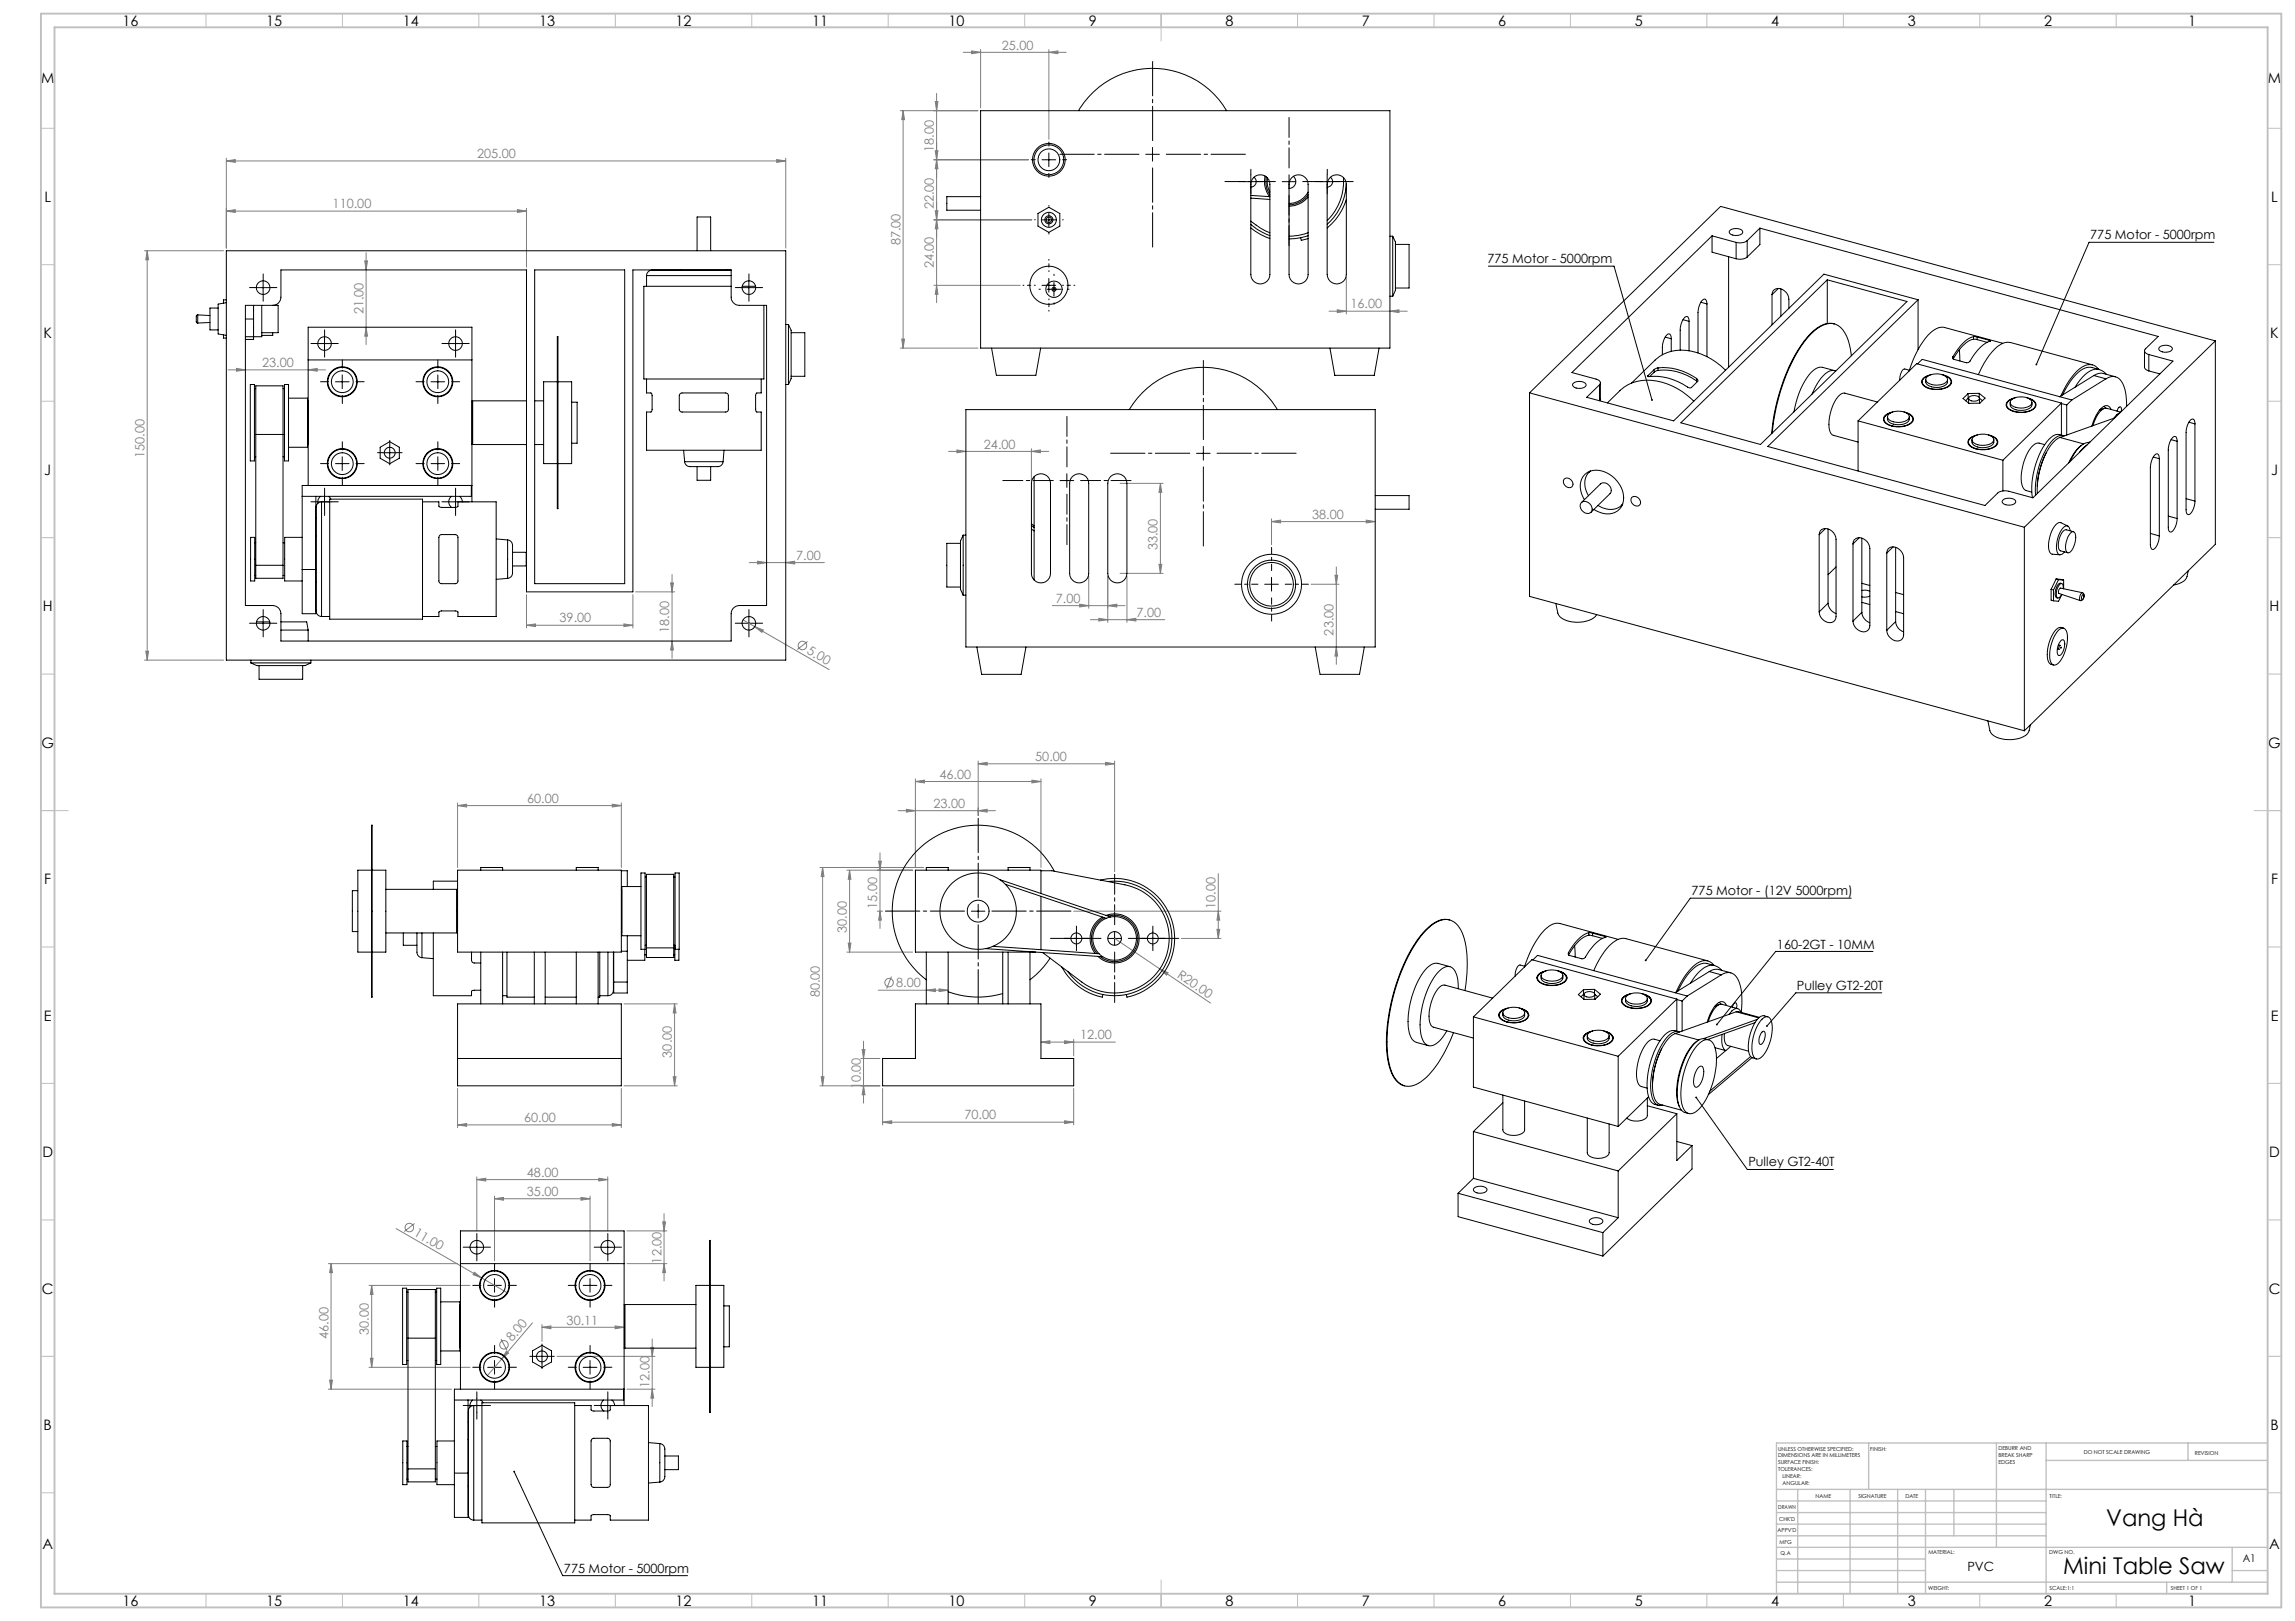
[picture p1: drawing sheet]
<svg xmlns="http://www.w3.org/2000/svg" width="841mm" height="594mm" viewBox="0 0 841 594" stroke-linecap="round" stroke-linejoin="round" font-family="sans-serif">
<defs><g id="words">
<g font-size="8.5">
<text x="771.8" y="559.3">Vang Hà</text>
<text x="756" y="576.7">Mini Table Saw</text>
</g>
<g font-size="5.3">
<text x="44.8" y="9.5">16</text>
<text x="97.6" y="9.5">15</text>
<text x="147.6" y="9.5">14</text>
<text x="197.6" y="9.5">13</text>
<text x="247.6" y="9.5">12</text>
<text x="297.6" y="9.5">11</text>
<text x="347.6" y="9.5">10</text>
<text x="399.1" y="9.5">9</text>
<text x="449.1" y="9.5">8</text>
<text x="499.1" y="9.5">7</text>
<text x="549.1" y="9.5">6</text>
<text x="599.1" y="9.5">5</text>
<text x="649.1" y="9.5">4</text>
<text x="699.1" y="9.5">3</text>
<text x="749.1" y="9.5">2</text>
<text x="801.8" y="9.5">1</text>
<text x="15.1" y="30.5">M</text>
<text x="831.1" y="30.5">M</text>
<text x="16.3" y="74">L</text>
<text x="832.3" y="74">L</text>
<text x="16" y="124">K</text>
<text x="832" y="124">K</text>
<text x="16.2" y="174">J</text>
<text x="832.2" y="174">J</text>
<text x="15.7" y="224">H</text>
<text x="831.7" y="224">H</text>
<text x="15.2" y="274">G</text>
<text x="831.2" y="274">G</text>
<text x="16.2" y="324">F</text>
<text x="832.2" y="324">F</text>
<text x="16.1" y="374">E</text>
<text x="832.1" y="374">E</text>
<text x="15.5" y="424">D</text>
<text x="831.5" y="424">D</text>
<text x="15.4" y="474">C</text>
<text x="831.4" y="474">C</text>
<text x="16" y="524">B</text>
<text x="832" y="524">B</text>
<text x="15.5" y="567.5">A</text>
<text x="831.5" y="567.5">A</text>
<text x="44.8" y="588.5">16</text>
<text x="97.6" y="588.5">15</text>
<text x="147.6" y="588.5">14</text>
<text x="197.6" y="588.5">13</text>
<text x="247.6" y="588.5">12</text>
<text x="297.6" y="588.5">11</text>
<text x="347.6" y="588.5">10</text>
<text x="399.1" y="588.5">9</text>
<text x="449.1" y="588.5">8</text>
<text x="499.1" y="588.5">7</text>
<text x="549.1" y="588.5">6</text>
<text x="599.1" y="588.5">5</text>
<text x="649.1" y="588.5">4</text>
<text x="699.1" y="588.5">3</text>
<text x="749.1" y="588.5">2</text>
<text x="801.8" y="588.5">1</text>
</g>
<g font-size="4.7" fill="#808080">
<text x="367.1" y="18.1">25.00</text>
<text x="174.8" y="58">205.00</text>
<text x="342.2" y="55.6" transform="rotate(-90 342.2 55.6)">18.00</text>
<text x="121.9" y="76.3">110.00</text>
<text x="342.2" y="76.7" transform="rotate(-90 342.2 76.7)">22.00</text>
<text x="330" y="89.9" transform="rotate(-90 330 89.9)">87.00</text>
<text x="342.2" y="98.3" transform="rotate(-90 342.2 98.3)">24.00</text>
<text x="494.8" y="113">16.00</text>
<text x="133.2" y="115.1" transform="rotate(-90 133.2 115.1)">21.00</text>
<text x="96.1" y="134.5">23.00</text>
<text x="52.9" y="167.7" transform="rotate(-90 52.9 167.7)">150.00</text>
<text x="360.6" y="164.4">24.00</text>
<text x="480.8" y="190.1">38.00</text>
<text x="424.2" y="201.6" transform="rotate(-90 424.2 201.6)">33.00</text>
<text x="291.7" y="205.1">7.00</text>
<text x="386.9" y="220.9">7.00</text>
<text x="416.5" y="226">7.00</text>
<text x="205.1" y="228.1">39.00</text>
<text x="245.3" y="232" transform="rotate(-90 245.3 232)">18.00</text>
<text x="488.7" y="232.9" transform="rotate(-90 488.7 232.9)">23.00</text>
<text x="295.4" y="239.3" transform="rotate(30 295.4 239.3)">5.00</text>
<text x="379.4" y="278.8">50.00</text>
<text x="344.3" y="285.4">46.00</text>
<text x="193.1" y="294.2">60.00</text>
<text x="342.1" y="296">23.00</text>
<text x="321.5" y="333" transform="rotate(-90 321.5 333)">15.00</text>
<text x="445.4" y="333" transform="rotate(-90 445.4 333)">10.00</text>
<text x="310.3" y="341.8" transform="rotate(-90 310.3 341.8)">30.00</text>
<text x="431.1" y="357.9" transform="rotate(34 431.1 357.9)">R20.00</text>
<text x="300.4" y="365.5" transform="rotate(-90 300.4 365.5)">80.00</text>
<text x="328.4" y="361.8">8.00</text>
<text x="395.8" y="380.9">12.00</text>
<text x="246.2" y="387.5" transform="rotate(-90 246.2 387.5)">30.00</text>
<text x="315.5" y="399.1" transform="rotate(-90 315.5 399.1)">10.00</text>
<text x="192" y="411.2">60.00</text>
<text x="353.4" y="410.2">70.00</text>
<text x="193.1" y="431.2">48.00</text>
<text x="193.1" y="438.3">35.00</text>
<text x="151.4" y="452.6" transform="rotate(30 151.4 452.6)">11.00</text>
<text x="242.4" y="463" transform="rotate(-90 242.4 463)">12.00</text>
<text x="207.6" y="485.4">30.11</text>
<text x="120.3" y="490.6" transform="rotate(-90 120.3 490.6)">46.00</text>
<text x="135.2" y="489.1" transform="rotate(-90 135.2 489.1)">30.00</text>
<text x="187.7" y="491.9" transform="rotate(-50 187.7 491.9)">8.00</text>
<text x="238" y="508.7" transform="rotate(-90 238 508.7)">12.00</text>
</g>
<g font-size="4.7">
<text x="766" y="87.7">775 Motor - 5000rpm</text>
<text x="545.1" y="96.4">775 Motor - 5000rpm</text>
<text x="619.9" y="328">775 Motor - (12V 5000rpm)</text>
<text x="651.2" y="347.6">160-2GT - 10MM</text>
<text x="658.5" y="362.7">Pulley GT2-20T</text>
<text x="640.7" y="427.4">Pulley GT2-40T</text>
<text x="721" y="575.6">PVC</text>
<text x="206.7" y="576.4">775 Motor - 5000rpm</text>
</g>
<text font-size="3.9" x="821.9" y="572.5">A1</text>
<g font-size="2">
<text x="651.6" y="531.6">UNLESS OTHERWISE SPECIFIED:</text>
<text x="685.4" y="531.6">FINISH:</text>
<text x="732.3" y="531.5">DEBURR AND</text>
<text x="732.3" y="534">BREAK SHARP</text>
<text x="763.6" y="533">DO NOT SCALE DRAWING</text>
<text x="804.3" y="533.2">REVISION</text>
<text x="651.6" y="534.1">DIMENSIONS ARE IN MILLIMETERS</text>
<text x="651.6" y="536.6">SURFACE FINISH:</text>
<text x="651.6" y="539.1">TOLERANCES:</text>
<text x="732.3" y="536.5">EDGES</text>
<text x="653.2" y="541.6">LINEAR:</text>
<text x="653.2" y="544.1">ANGULAR:</text>
<text x="665.3" y="549">NAME</text>
<text x="681" y="548.9">SIGNATURE</text>
<text x="698.2" y="548.9">DATE</text>
<text x="751.1" y="548.9">TITLE:</text>
<text x="651.6" y="553.1">DRAWN</text>
<text x="651.9" y="557.3">CHK'D</text>
<text x="651.4" y="561.4">APPV'D</text>
<text x="652.1" y="565.8">MFG</text>
<text x="652.5" y="570">Q.A</text>
<text x="706.6" y="569.5">MATERIAL:</text>
<text x="751" y="569.5">DWG NO.</text>
<text x="706.6" y="582.5">WEIGHT:</text>
<text x="751.1" y="582.6">SCALE:1:1</text>
<text x="795.5" y="582.6">SHEET 1 OF 1</text>
</g>
</g></defs>
<g fill="none" stroke="#808080" stroke-width=".37">
<path d="M353 19.2h37.7M356.1 18.7l3.2 .5-3.2 .5zM359.3 18.2v21.3M384.4 19.2l3.3-.5v1zM384.4 18.2v32.8M342.7 37.2h1l-.5 3.4zM343.2 34.2v76.7M82.9 59l3.3-.5v1zM82.9 58v32.9M82.9 59h205M284.6 58.5l3.3 .5-3.3 .5zM287.9 58v32.9"/>
<path d="M330 40.6h28.4M330.9 40.6l.6 3.2h-1.1zM330.9 40.6v87M342.2 58.6h34.7M342.7 55.2h1l-.5 3.4zM343.2 58.6l.5 3.2h-1zM82.9 77.4l3.3-.6v1.1zM82.9 77.4h110M189.6 76.8l3.3 .6-3.3 .5zM192.9 76.3v21.6M342.7 77.3h1l-.5 3.3zM53 91.9h28.9"/>
<path d="M53.9 91.9v150M53.9 91.9l.5 3.3h-1zM133.7 95.6h1l-.5 3.3zM134.2 92.6v33.7M342.2 80.6h35.9M343.2 80.6l.5 3.2h-1zM134.2 119.9l.5 3.3h-1zM342.2 104.6h31.7M343.2 104.6l.5 3.2h-1zM487 114h28.7M490 113.5l3.4 .5-3.4 .5zM493.4 101.6v13.4"/>
<path d="M509.3 114l3.4-.5v1zM83.6 135.5h35.7M86.6 135l3.3 .5-3.3 .5zM112.9 135.5l3.3-.5v1zM330 127.6h28.4M330.4 124.2h1.1l-.6 3.4zM347.6 165.4h36.7M350.7 164.9l3.2 .5-3.2 .5zM378 165.4l3.2-.5v1zM378 164.4v11.7M410.5 177.1h15.7M425.2 177.1l.5 3.3h-1z"/>
<path d="M425.2 177.1v33M465.9 191.1l3.4-.5v1zM465.9 190.1v9.5M465.9 191.1h38M500.7 190.6l3.2 .5-3.2 .5zM192.9 217.9v12.2M231.9 217.9v12.2M232.9 216.9h14.4M245.7 213.6h1.1l-.5 3.3zM246.3 210.5v30.8M274.6 206.2h27.5M277.6 205.7l3.3 .5-3.3 .5z"/>
<path d="M287.9 206.2l3.3-.5v1zM399 211.1v11.8M405.9 211.1v17M410.5 210.1h15.7M413 211.1v17M424.7 206.8h1l-.5 3.3zM480.4 214.1h10.3M489.2 210.8h1l-.5 3.3zM489.7 207.7v35.7M53.4 238.6h1l-.5 3.3zM192.9 229.1l3.3-.5v1zM192.9 229.1h39"/>
<path d="M228.6 228.6l3.3 .5-3.3 .5zM246.3 234.9l.5 3.3h-1.1zM272.3 227.1l4.3 2.6M276.6 229.7l3.1 1.2-.5 .8zM276.6 229.7l27.2 15.7M295.9 235l-3.7 3M385.6 221.9h26.7M395.6 221.4l3.4 .5-3.4 .5zM399.6 227.1h27.2M402.7 226.6l3.2 .5-3.2 .5zM405.9 221.9l3.4-.5v1zM413 227.1l3.2-.5v1z"/>
<path d="M489.7 237.1l.5 3.3h-1zM53 241.9h28.9M358.5 279.9l3.2-.5v1zM358.5 278.9v20M358.5 279.9h49.9M405.1 279.4l3.3 .5-3.3 .5zM408.4 278.9v40.5M167.7 295.2l3.3-.5v1zM167.7 294.2v23.7M167.7 295.2h60M224.4 294.7l3.3 .5-3.3 .5zM227.7 294.2v23.7"/>
<path d="M329.1 297.1h35.7M332.1 296.6l3.4 .5-3.4 .5zM335.5 286.4l3.2-.5v1zM335.5 285.4v32.5M335.5 286.4h46M358.5 297.1l3.2-.5v1zM378.1 285.9l3.4 .5-3.4 .5zM381.5 285.4v32.5M300.5 317.9h38M301.4 317.9l.5 3.3h-1zM301.4 317.9v80M310.3 318.9h24.1"/>
<path d="M311.3 318.9l.5 3.3h-1zM311.3 318.9v30M322 315.6h1l-.5 3.3zM322.5 312.5v27.7M321.5 333.9h1.9M322.5 333.9l.5 3.3h-1zM393.5 333.9h53.9M446.4 333.9l.6 3.3h-1.1zM446.4 320.1v23.8M310.3 348.9h24.1M310.8 345.6h1l-.5 3.3zM326.7 357.9l-1.8 4.4"/>
<path d="M408.4 343.9l35.2 23.7M425 355.1l3.1 1.4-.6 .8zM432.9 343.9h14.5M445.9 340.6h1.1l-.6 3.3zM228.7 367.9h19.5M247.2 367.9v30M247.2 367.9l.5 3.3h-1zM321.8 362.9h25.7M339.4 362.9l3.4-.5v1zM344.1 362.4l3.4 .5-3.4 .5zM167.7 398.9v14.3M227.7 398.9v14.3"/>
<path d="M228.7 397.9h19.5M246.7 394.6h1l-.5 3.3zM300.5 397.9h21.9M300.9 394.6h1l-.5 3.3zM315.5 387.9h6.9M315.9 384.6h1.1l-.6 3.3zM316.4 397.9l.6 3.3h-1.1zM316.4 381.5v22.7M323.4 398.9v13.3M381.5 381.9l3.2-.5v1zM381.5 381.9h27.2M390.1 381.4l3.4 .5-3.4 .5z"/>
<path d="M393.5 398.9v13.3M393.5 380.9v6M167.7 412.2l3.3-.5v1zM167.7 412.2h60M224.4 411.7l3.3 .5-3.3 .5zM323.4 411.2l3.3-.5v1zM323.4 411.2h70.1M390.1 410.7l3.4 .5-3.4 .5zM174.7 432.3l3.3-.5v1zM174.7 431.3v19.8M174.7 432.3h48M181.2 439.3l3.3-.5v1z"/>
<path d="M181.2 438.3v23.7M181.2 439.3h35M212.9 438.8l3.3 .5-3.3 .5zM216.2 438.3v23.7M219.4 431.8l3.3 .5-3.3 .5zM222.7 431.3v19.8M145.2 450.2l40.8 23.6M151.9 448.3l-3.8 3M229.7 451.1h14.7M242.9 447.7h1l-.6 3.4zM243.3 444.7v24.7M120.3 463h47.4"/>
<path d="M121.3 463v46.1M121.3 463l.5 3.3h-1zM135.2 471h37M136.2 471v30M136.2 471l.5 3.3h-1zM173.8 466.2l2.7 2.1-3.1-1.2zM229.7 463h14.7M243.3 463l.6 3.3h-1zM135.7 497.7h1l-.5 3.3zM183.6 490.7l2.2 4.2M183.8 498l-5.2 6.1M185.6 495.2l.7 .6-2.5 2.2z"/>
<path d="M195.1 484.7l-11.3 13.3M198.6 486.4l3.3-.5v1zM198.6 485.4v6.2M198.6 486.4h30.1M204.1 497h35.9M225.4 485.9l3.3 .5-3.3 .5zM238.5 493.7h1l-.5 3.3zM239 490.7v24.7M120.3 509.1h45.2M120.8 505.7h1l-.5 3.4zM135.2 501h37M229.7 509.1h10.3"/>
<path d="M239 509.1l.5 3.2h-1z"/>
<circle cx="294.1" cy="236.5" r="1.55"/>
<circle cx="325.8" cy="360.1" r="1.56"/>
<circle cx="150" cy="449.8" r="1.56"/>
<circle cx="184.7" cy="492.8" r="1.56"/>
</g>
<path d="M417.4 56.5h-29M422.4 51.5v-29M427.4 56.5h29M422.4 61.5v29M436 166.1h-29M441 161.1v-29M441 171.1v29M446 166.1h29M353.5 333.9h-29M358.5 328.9v-29M358.5 338.9v29M363.5 333.9h29" fill="none" stroke="#000" stroke-width=".37" stroke-dasharray="15.2 1.3 1.3 1.3" stroke-dashoffset="2.6"/>
<path d="M467.4 66.5h-18.5M472.4 61.5v-18.5M472.4 71.5v18.5M477.4 66.5h18.5M386 176.1h-18.5M391 171.1v-18.5M396 176.1h18.5M391 181.1v18.5M408.5 338.9v-18.5M403.5 343.9h-18.5M408.5 348.9v18.5M413.5 343.9h18.5" fill="none" stroke="#000" stroke-width=".37" stroke-dasharray="15.2 1.3 1.3 1.3" stroke-dashoffset="7.9"/>
<g fill="none" stroke="#000" stroke-width=".37" stroke-dasharray="15.2 1.3 1.3 1.3">
<path d="M379.4 58.5h-1.5M384.4 53.5v-1.5M389.4 58.5h1.5M384.4 63.5v1.5M384.4 75.5v-.2M455.9 66.5h-2M458.4 64v-2M458.4 69v2M460.9 66.5h2M483.9 66.5h-2M486.4 64v-2M486.4 69v2"/>
<path d="M488.9 66.5h2M379.4 80.5h-.3M384.4 85.5v.3M389.4 80.5h.2M93.9 105.4h-2.5M96.4 107.9v2.5M96.4 102.9v-2.5M98.9 105.4h2.5M271.9 105.4h-2.5M274.4 107.9v2.5M274.4 102.9v-2.5M276.9 105.4h2.5"/>
<path d="M381.2 106h-.5M386.2 101v-.5M386.2 111v.5M391.2 106h.5M116.4 125.9h-2.5M118.9 128.4v2.5M118.9 123.4v-2.5M120.4 139.9h-3M121.4 125.9h2.5M125.4 134.9v-3M130.4 139.9h3M155.4 139.9h-3"/>
<path d="M160.4 134.9v-3M164.4 125.9h-2.5M165.4 139.9h3M166.9 128.4v2.5M166.9 123.4v-2.5M169.4 125.9h2.5M125.4 144.9v3M160.4 144.9v3M120.4 169.9h-3M125.4 174.9v3M125.4 164.9v-3M130.4 169.9h3"/>
<path d="M140.3 165.9h-2M142.8 168.4v2M142.8 163.4v-2M145.3 165.9h2M155.4 169.9h-3M160.4 174.9v3M160.4 164.9v-3M165.4 169.9h3M116.4 183.9h-2.5M118.9 186.4v2.5M118.9 181.4v-2.5M121.4 183.9h2.5"/>
<path d="M164.4 183.9h-2.5M166.9 186.4v2.5M166.9 181.4v-2.5M169.4 183.9h2.5M93.9 228.4h-2.5M96.4 230.9v2.5M96.4 225.9v-2.5M98.9 228.4h2.5M271.9 228.4h-2.5M274.4 230.9v2.5M274.4 225.9v-2.5M276.9 228.4h2.5"/>
<path d="M392 343.9h-2M394.5 341.4v-2M394.5 346.4v2M397 343.9h2M420 343.9h-2M422.5 341.4v-2M422.5 346.4v2M425 343.9h2M172.2 457h-2.5M174.7 459.5v2.5M174.7 454.5v-2.5M177.2 457h2.5"/>
<path d="M220.2 457h-2.5M222.7 459.5v2.5M222.7 454.5v-2.5M225.2 457h2.5M176.2 471h-3M181.2 476v3M181.2 466v-3M186.2 471h3M211.2 471h-3M216.2 476v3M216.2 466v-3M221.2 471h3"/>
<path d="M181.2 496v-3M196.1 497h-2M198.6 499.5v2M198.6 494.5v-2M201.1 497h2M216.2 496v-3M172.2 515h-2.5M174.7 517.5v2.5M174.7 512.5v-2.5M176.2 501h-3M177.2 515h2.5M181.2 506v3"/>
<path d="M186.2 501h3M211.2 501h-3M216.2 506v3M220.2 515h-2.5M221.2 501h3M222.7 517.5v2.5M222.7 512.5v-2.5M225.2 515h2.5"/>
</g>
<path d="M461 214.1h-8.5M466 209.1v-8.5M466 219.1v8.5M471 214.1h8.5" fill="none" stroke="#000" stroke-width=".37" stroke-dasharray="15.2 1.3 1.3 1.3" stroke-dashoffset="12.9"/>
<path d="M384.4 99.5v-4.5M379.4 104.5h-4.5M384.4 109.5v4.5M389.4 104.5h4.5" fill="none" stroke="#000" stroke-width=".37" stroke-dasharray="15.2 1.3 1.3 1.3" stroke-dashoffset="14.9"/>
<g fill="none" stroke="#000" stroke-width=".37">
<path d="M381.8 58.6h5.1M384.4 56v5.1M419.8 56.5h5.1M422.3 54v5M384.4 78.1v4.9M455.9 66.6h5M458.4 64.1v5M469.9 66.6h4.9M472.4 64.1v5M483.9 66.6h4.9M486.3 64.1v5M381.8 80.6h5.1"/>
<path d="M545.4 97.5h46.1l13.9 49.1M811.3 88.8h-45.8l-19.3 44.8M93.9 105.4h5M96.4 102.9v5M271.9 105.4h5M274.4 102.9v5M381.8 104.6h5.1M383.7 106h5M384.4 102.1v5M386.2 103.5v5M116.4 125.9h5M118.9 123.4v5"/>
<path d="M122.9 139.9h5M125.4 137.4v5M157.9 139.9h5M160.4 137.4v5M164.4 125.9h5M166.9 123.4v5M122.9 169.9h5M125.4 167.4v5M140.3 165.9h5M142.8 163.4v5M157.9 169.9h5M160.4 167.4v5"/>
<path d="M388.4 176.1h5.1M390.9 173.6v5M438.5 166.1h4.9M441 163.6v5M116.4 183.9h5M118.9 181.4v5M164.4 183.9h5M166.9 181.4v5M463.4 214.1h5.1M465.9 211.6v5M93.9 228.4h5M96.4 225.9v5"/>
<path d="M271.9 228.4h5M274.4 225.9v5M356 333.9h4.9M358.5 331.4v5M678.4 329.1h-59l-16.3 22.8M391.9 343.9h5M394.4 341.4v5M405.9 343.9h5.1M408.4 341.4v5M419.9 343.9h5.1M422.5 341.4v5M686.4 348.6h-35.7l-21.6 26.8"/>
<path d="M689.6 363.8h-31.5l-10.6 12.2M621.6 402.2l18.7 26.3h31.5M172.2 457.1h5M174.7 454.5v5M220.2 457.1h5M222.7 454.5v5M178.7 471h5M181.2 468.6v4.9M213.7 471h5M216.2 468.6v4.9M181.2 498.5v5M196.1 497h5"/>
<path d="M198.6 494.6v4.9M216.2 498.5v5M172.2 515h5M174.7 512.5v5.1M178.7 501h5M213.7 501h5M220.2 515h5M222.7 512.5v5.1M188.4 539.3l17.8 38.1h45.8"/>
</g>
<g fill="none" stroke="#c0c0c0" stroke-width=".37">
<path d="M75.5 5v5M125.5 5v5M175.5 5v5M225.5 5v5M275.5 5v5M325.5 5v5M375.5 5v5M425.5 5v10M475.5 5v5M525.5 5v5M575.5 5v5M625.5 5v5"/>
<path d="M675.5 5v5M725.5 5v5M775.5 5v5M15 47h5M831 47h5M15 97h5M831 97h5M15 147h5M831 147h5M15 197h5M831 197h5M15 247h5"/>
<path d="M831 247h5M15 297h10M826 297h10M15 347h5M831 347h5M15 397h5M831 397h5M15 447h5M831 447h5M15 497h5M831 497h5M15 547h5"/>
<path d="M831 547h5M425.5 579v10M75.5 584v5M125.5 584v5M175.5 584v5M225.5 584v5M275.5 584v5M325.5 584v5M375.5 584v5M475.5 584v5M525.5 584v5M575.5 584v5"/>
<path d="M625.5 584v5M675.5 584v5M725.5 584v5M775.5 584v5"/>
</g>
<g fill="none" stroke="#c0c0c0" stroke-width=".5">
<path d="M684.8 528.8v17M731.6 528.8v38.2M749.8 528.8v55.2M749.8 535.2h81.2M801.8 528.8v6.4M831 528.8h-180v55.2M651 545.8h180M651 558.5h98.8M651 554.3h98.8M651 550h98.8M658.8 545.8v38.2M678 545.8v38.2"/>
<path d="M695.4 545.8v38.2M705.6 545.8v38.2M716 545.8v17M651 579.8h180M651 562.8h98.8M651 575.5h54.6M651 571.3h54.6M651 567h180M794 579.8v4.2M818 575.5h13M818 567v12.8"/>
</g>
<path d="M15 5h821v584h-821zM20 10h811v574h-811z" fill="none" stroke="#c0c0c0" stroke-width=".7"/>
<path d="M188.2 539a.34 .34 0 0 0 0 .6 .34 .34 0 0 0 .5-.3 .34 .34 0 0 0-.4-.3l.1 .3zM621.3 401.9a.34 .34 0 0 0 0 .6 .34 .34 0 0 0 .5-.2 .34 .34 0 0 0-.3-.5l.1 .4zM647.3 375.7l-.1 .5 .3-.2-.3 .2a.34 .34 0 0 0 .5 0 .34 .34 0 0 0 0-.4 .34 .34 0 0 0-.4-.1zM602.8 351.7v.4l.3-.2-.2 .3a.34 .34 0 0 0 .4-.1 .34 .34 0 0 0-.1-.5 .34 .34 0 0 0-.4 .1zM628.9 375.2v.5l.2-.3-.2 .3a.33 .33 0 0 0 .5 0 .33 .33 0 0 0 0-.5 .33 .33 0 0 0-.5 0zM605.2 146.3l-.1 .4 .4 .2-.1-.3 .2 .2v-.5zM746 133.3v.5l.2-.2-.1 .3a.34 .34 0 0 0 .4-.4 .34 .34 0 0 0-.5-.2z" fill="#000"/>
<g fill="#808080">
<path d="M173.8 466.2l2.7 2.1-3.1-1.2z"/>
<path d="M185.6 495.2l.7 .6-2.5 2.2z"/>
<path d="M425 355.1l3.1 1.4-.6 .8z"/>
<path d="M276.6 229.7l3.1 1.2-.5 .8z"/>
<path d="M224.4 411.7l3.3 .5-3.3 .5zM167.7 412.2l3.3-.5v1zM390.1 381.4l3.4 .5-3.4 .5zM381.5 381.9l3.2-.5v1zM500.7 190.6l3.2 .5-3.2 .5zM465.9 191.1l3.4-.5v1zM378 165.4l3.2-.5v1zM350.7 164.9l3.2 .5-3.2 .5z"/>
<path d="M356.1 18.7l3.2 .5-3.2 .5zM384.4 19.2l3.3-.5v1zM167.7 295.2l3.3-.5v1zM224.4 294.7l3.3 .5-3.3 .5zM323.4 411.2l3.3-.5v1zM390.1 410.7l3.4 .5-3.4 .5zM358.5 279.9l3.2-.5v1zM405.1 279.4l3.3 .5-3.3 .5zM332.1 296.6l3.4 .5-3.4 .5zM358.5 297.1l3.2-.5v1z"/>
<path d="M339.4 362.9l3.4-.5v1zM344.1 362.4l3.4 .5-3.4 .5z"/>
<path d="M335.5 286.4l3.2-.5v1zM378.1 285.9l3.4 .5-3.4 .5z"/>
<path d="M402.7 226.6l3.2 .5-3.2 .5zM413 227.1l3.2-.5v1z"/>
<path d="M192.9 229.1l3.3-.5v1zM228.6 228.6l3.3 .5-3.3 .5zM277.6 205.7l3.3 .5-3.3 .5zM287.9 206.2l3.3-.5v1zM181.2 439.3l3.3-.5v1zM212.9 438.8l3.3 .5-3.3 .5zM174.7 432.3l3.3-.5v1zM219.4 431.8l3.3 .5-3.3 .5zM198.6 486.4l3.3-.5v1zM225.4 485.9l3.3 .5-3.3 .5z"/>
<path d="M284.6 58.5l3.3 .5-3.3 .5zM82.9 59l3.3-.5v1zM189.6 76.8l3.3 .6-3.3 .5zM82.9 77.4l3.3-.6v1.1z"/>
<path d="M112.9 135.5l3.3-.5v1zM86.6 135l3.3 .5-3.3 .5z"/>
<path d="M330.9 40.6l.6 3.2h-1.1zM330.4 124.2h1.1l-.6 3.4zM342.7 37.2h1l-.5 3.4zM343.2 58.6l.5 3.2h-1zM342.7 55.2h1l-.5 3.4zM343.2 80.6l.5 3.2h-1zM342.7 77.3h1l-.5 3.3zM343.2 104.6l.5 3.2h-1zM247.2 367.9l.5 3.3h-1zM246.7 394.6h1l-.5 3.3zM135.7 497.7h1l-.5 3.3zM136.2 471l.5 3.3h-1zM243.3 463l.6 3.3h-1zM242.9 447.7h1l-.6 3.4zM120.8 505.7h1l-.5 3.4zM121.3 463l.5 3.3h-1zM315.9 384.6h1.1l-.6 3.3zM316.4 397.9l.6 3.3h-1.1zM301.4 317.9l.5 3.3h-1zM300.9 394.6h1l-.5 3.3zM311.3 318.9l.5 3.3h-1zM310.8 345.6h1l-.5 3.3zM446.4 333.9l.6 3.3h-1.1zM445.9 340.6h1.1l-.6 3.3zM322 315.6h1l-.5 3.3zM322.5 333.9l.5 3.3h-1zM425.2 177.1l.5 3.3h-1zM424.7 206.8h1l-.5 3.3zM489.2 210.8h1l-.5 3.3zM489.7 237.1l.5 3.3h-1z"/>
<path d="M53.9 91.9l.5 3.3h-1zM53.4 238.6h1l-.5 3.3zM245.7 213.6h1.1l-.5 3.3zM246.3 234.9l.5 3.3h-1.1zM133.7 95.6h1l-.5 3.3zM134.2 119.9l.5 3.3h-1zM238.5 493.7h1l-.5 3.3zM239 509.1l.5 3.2h-1z"/>
<path d="M395.6 221.4l3.4 .5-3.4 .5zM405.9 221.9l3.4-.5v1z"/>
<path d="M490 113.5l3.4 .5-3.4 .5zM509.3 114l3.4-.5v1z"/>
</g>
<g fill="none" stroke="#000" stroke-width=".37">
<path d="M359.3 40.6h150v87h-150zM395.2 40.6a31.5 31.5 0 0 1 54.3 0M359.3 72.1h-12.3v4.9h12.3M380.4 78.2l4-2.3 4 2.3v4.7l-4 2.3-4-2.3zM458.4 72.6l6.9 .5M458.4 71.6l6.9 .5M459.4 65.1a3.5 3.5 0 0 1 3.8-.8 3.5 3.5 0 0 1 2.1 3.2v33a3.5 3.5 0 0 1-3.4 3.6 3.5 3.5 0 0 1-3.5-3.6v-33l.1-.9zM459.5 64.9a1.99 1.99 0 0 1 .7 2.3 1.99 1.99 0 0 1-1.8 1.3M463.6 64.5l-.1 .3a9.2 9.2 0 0 0 1.7 7.3M464 64.8v.4a8.6 8.6 0 0 0 1.3 6.2M464.5 65.2a8 8 0 0 0 .8 5.2M473.4 65.1a3.5 3.5 0 0 1 3.8-.8 3.5 3.5 0 0 1 2.2 3.2v33a3.5 3.5 0 0 1-3.5 3.6 3.5 3.5 0 0 1-3.5-3.6v-33l.1-.9z"/>
<path d="M474 64.6a2.51 2.51 0 0 1 .7 2.8 2.51 2.51 0 0 1-2.3 1.7M479.4 70.4a8 8 0 0 1-7 4.1M479.4 71.4l-.2 .1a8.7 8.7 0 0 1-6.8 3.6M479.4 72.2a9 9 0 0 1-7 3.4M487.4 65.1a3.5 3.5 0 0 1 3.8-.8 3.5 3.5 0 0 1 2.2 3.2v33a3.5 3.5 0 0 1-3.6 3.6 3.5 3.5 0 0 1-3.5-3.6v-33l.5-1.7zM487.5 64.9a1.99 1.99 0 0 1 .8 2.3 1.99 1.99 0 0 1-2 1.3M492.3 65a20 20 0 0 1-6 15.8M493.4 67.3a20.9 20.9 0 0 1-7.1 14.9M493.4 73.1a22 22 0 0 1-7.1 10.4M82.9 91.9h205v150h-205zM195.9 98.9h33v115h-33zM249.4 98.9v.1"/>
<path d="M255.4 91.9v-12.4h5v12.4M266.4 98.9v.1M267.9 99h-27.3a2.93 2.93 0 0 0-3.6 1.6l-.1 .4M267.9 98.9v10a3 3 0 0 0 3 3h10v110h-10a3 3 0 0 0-3 3v10h-165v-10a3 3 0 0 0-3-3h-10v-110h12v10h-6M267.9 98.9h-36v118h-39v-118h-90v10a3 3 0 0 1-3 3M458.4 82.2a19.5 19.5 0 0 0 6.9 4.2M458.4 83.5a22.5 22.5 0 0 0 6.9 3.9M458.4 81.1a25.1 25.1 0 0 0 6.9 4.2M476.6 87.1l.2 1 2.6-.7M479.4 86.4a21.3 21.3 0 0 1-7 1.2M479.4 85.3a20.3 20.3 0 0 1-7 1.3M509.3 86.6h1.1"/>
<path d="M510.4 86.6l1 2.1v17.7l-1 2.1M510.4 86.6v21.9M511.4 89.6h5v15.9h-5M627.4 86.4l-51.4 50.1 8.9 2.4a1.31 1.31 0 0 1 1.3 .6 1.31 1.31 0 0 1-.1 1.5M627.4 86.4l8.8 2.4M627.4 86.4v6l8.8 2.4M633.4 94.1v40.5M633.9 84.5a3.7 3.7 0 0 1 4.6 .1l.1 .4a2.38 2.38 0 0 1-2.9 1.3 1.87 1.87 0 0 1-2-1.4zM636.2 88.8v6M640.3 88.2a4.8 4.8 0 0 1-4.1 .6M640.3 94.2a4.8 4.8 0 0 1-4.1 .6M640.3 88.2v6"/>
<path d="M644.9 83.6l146 39.7-4.7 4.5a1.31 1.31 0 0 0-.1 1.5 1.31 1.31 0 0 0 1.3 .6M644.9 83.6l-4.6 4.6M644.9 83.6v6l-4.6 4.6M72.5 115.4h-.3a3.6 3.6 0 0 0 0 2.9l.3 .1M72.5 115.4v3M72.5 115.4l4.4 .2M76.9 118.2l-4.4 .2M79.9 112.9h-3v8h3M82.9 110.9l-3 .5v11l3 .5M82.9 109.9h-1v1.2M89.9 116.9h3M92.9 111.9v12.5h-3"/>
<path d="M95.9 111.9v11.5h-6M236.9 101h31M236.9 101v3.9M267.9 104.9h-32v34h44v-27M272 104.9h4.9M287.9 118.9h1M288.9 118.9v22M288.9 118.9l1 2.1v17.7l-1 2.2M509.3 108.5h1.1M616.7 117.2l2.2 .6M618.9 117.8a1.56 1.56 0 0 0-.8-1.8 5.2 5.2 0 0 0-2.4 5v7.3M618.9 117.8v10.7"/>
<path d="M623.3 110.8l2.2 .6M625.5 111.4a1.27 1.27 0 0 0-1.2-1.7l-1.3 1.5-.7 2.5-.1 15.6M625.5 111.4v19.3M649.4 108a2.56 2.56 0 0 1 1.8-2.3 2.56 2.56 0 0 1 2.8 .9 3.9 3.9 0 0 1 1.5 3v3.4M649.4 108v11M651.7 105.7l-2.3 2.3M652.6 105.9v9.9M669.6 102.5v16M672.2 118.7a7.7 7.7 0 0 0-7.6 2.5 50.6 50.6 0 0 0-12.6 22.8l-1.8 7.5-1 7.4M702.9 109.8l-55.1 53.8 79.6 21.6 4.6-4.5a4.6 4.6 0 0 1 4.1-.7l8.9 2.4 51.3-50.1-8.9-2.4M702.9 109.8l-34.5-9.3-55.1 53.7-31.9-8.6 4.7-4.6M702.9 109.8v18.3"/>
<path d="M81.9 122.7v1.2h1M99.9 121.9v1h-4M112.9 131.9h60M204.2 123.4h.3v63h-.3zM204.2 139.9h-5v30h5M204.5 139.9h5v30h-5M236.9 138.9v5.1h1.6l.5 1-.1 5.6-.4 .4h-1.6v14h42v-14l-1.7-.1-.3-.9 .1-5.5 .4-.5h1.5v-5.1M289.9 121.9h5v16h-5M363.4 127.6l1.7 9.9h14.5l1.8-9.9M487.4 127.6l1.7 9.9h14.5l1.8-9.9M603.8 137.7l-.1 .2a23.5 23.5 0 0 1 15.4 4.2l.7-.1 2.3-2.3 .1-.5-.5-.5M603.8 137.7v.3"/>
<path d="M606.2 135.4l-2.4 2.3M606.2 136.4l-1.6 1.6M606.2 135.4v1M607.6 134.8a21.2 21.2 0 0 1 14.1 3.9M607.6 134.8l-1.4 .6M607.6 135.7l-1.4 .7M607.6 135.7a20.2 20.2 0 0 1 14.1 3.9M607.6 134.8v.9M610.2 123.5l2.2 .6M612.4 124.1a1.27 1.27 0 0 0-1.2-1.7l-.8 .9-.8 1.4a11.8 11.8 0 0 0-.4 5.3M612.4 124.1v4.7M621.7 139.6l.3 .3"/>
<path d="M621.7 138.7v.9M632.3 135.7a22.3 22.3 0 0 0-19.6-7 12.6 12.6 0 0 0-6.2 3.3l-8.6 8.4M672.3 135.8l-4.6-1.2a5.6 5.6 0 0 0-4.8 2.8 30.4 30.4 0 0 0-5.5 13.5M672.7 136a4.1 4.1 0 0 0-4.5 1.6l-2.5 3.3-1.7 3.6M678.4 130.4a16.7 16.7 0 0 0-4-10.5 6.4 6.4 0 0 0-8.4 .4 39.2 39.2 0 0 0-11.2 16.6 79.5 79.5 0 0 0-5.4 21.8M699.7 135.7l-1.7-.5a3.6 3.6 0 0 0-1.8 4.1M702.7 133.3l1.7-1.6 54.8 14.9M705.7 139.1a2.24 2.24 0 0 0 2.1 2.6 5.4 5.4 0 0 0 5.8-1.4l.1-1.2M706.3 138a5.8 5.8 0 0 1 7.2 .5 2.01 2.01 0 0 1-2.1 2.4 5 5 0 0 1-5.7-1.5l.2-1zM706.8 137.6a2.47 2.47 0 0 0-2.2 3 7.7 7.7 0 0 0 9.3 1 1.89 1.89 0 0 0 1.1-2 1.89 1.89 0 0 0-1.6-1.6l-.9-.4M707.6 137.3l-.6 .1a2.96 2.96 0 0 0-2.8 2.8 5.6 5.6 0 0 0 6 2.5l2.1-.3a2.67 2.67 0 0 0 2.6-3.3 4.6 4.6 0 0 0-3.2-1.8M715.7 130.6v.8"/>
<path d="M718 128.2l.2 4M723.2 123.4a13.8 13.8 0 0 0-7.5 7.2M723.2 123.4l1.3 .1M723.2 124.3a13.4 13.4 0 0 0-7.5 7.3M723.2 124.3l1.3 .2M723.2 123.4v.9M724.5 123.5l4.5 1.2M724.5 124.5l3.7 .9M724.5 123.5v1M729 124.7l.5 .2a12 12 0 0 0-6.7 5.9l-1.1 1.8-1.2 .3-4.4-1.2-.5-.5 .1-.6M729 124.7v.4M733.9 125.8l-21.3-5.8a6.1 6.1 0 0 0-6 2.8 36.4 36.4 0 0 0-7 13.2"/>
<path d="M766.8 133.7l-30.1-8.2a7 7 0 0 0-6.7 3.5l-3 4.1-2 4.2M767.3 137.6a4.4 4.4 0 0 1 3.5-.7l4.4 1.2M767.3 137.6l4.4 1.2M767.3 137.6l-12.5 7.8M769.1 135.4a4.1 4.1 0 0 0-6.1-.9 24.3 24.3 0 0 0-7.8 10.6M769.2 135.4a6.6 6.6 0 0 0-8.6 2l-2 2.4-2.8 4.9M771.7 138.8a3.9 3.9 0 0 1 6.2 1.7l1.1 3.8 .3 4.6M771.7 138.8l-12.5 7.8M771.9 137.2a4.9 4.9 0 0 0-7.7 0l-2 2.1-1.8 2.6M785.8 128.5v6.2l.4 .6 1.2 .6M787.4 135.9l4.1 1.1M787.4 129.9v6"/>
<path d="M791.3 127.3a3.7 3.7 0 0 1 4.6 .1l.2 .4a3.2 3.2 0 0 1-4.7 .6l-.3-.3zM811.8 124.9l-181.3-49.3-70 68.4M811.8 124.9l-70 68.3M811.8 124.9v74.6l-70 68.3M91.7 140.9h1.5v28h-1.5zM93.2 142.4h.5M93.7 159.2v-17.8h10v17.8M93.7 159.2h10M93.7 159.2v47.9M103.7 142.4h.5M103.7 159.2v47.9M104.2 140.9h1.5v28h-1.5z"/>
<path d="M105.7 145.9h7v18h-7M112.9 146.9v16M172.9 146.9v16M192.9 146.9h-19.7v16h19.7M195.9 146.9h3.3M209.5 147.4h2v15h-2M249.1 144.4l.8-.4 16.4 .1 .6 .8v5.4l-.4 .5-.6 .2-16.3-.1-.7-.8v-5.1zM287.9 140.9h1M353.9 150.1h150v87h-150zM413.8 150.1a31.5 31.5 0 0 1 54.3 0M560.5 144l181.3 49.2M560.5 144v74.5l181.3 49.3"/>
<path d="M576.4 140.5a3.4 3.4 0 0 1 4.8 .5 3.1 3.1 0 0 1-4.7 .6l-.2-.3zM586.1 141v5.8M586.5 140.3v6.1l-.3 .5M616 154.9l53.6-52.4 29.2 8-53.7 52.4zM620.7 147a23.1 23.1 0 0 0-20.9-7.2 12.8 12.8 0 0 0-6.2 3.4l-4.6 4.4M680.9 154.2l53.1 14.5M680.9 154.2v18.4M688 147.3l-12.2-3.3a7 7 0 0 0-4.5 5.4 13 13 0 0 0-.4 9.4l.9 .7 9.1 2.5M691.7 152.7a2.28 2.28 0 0 0 2.1 2.7 5.2 5.2 0 0 0 5.8-1.4l.1-1.3M692.3 151.7a6 6 0 0 1 7.2 .5 1.98 1.98 0 0 1-2.1 2.4 5.1 5.1 0 0 1-5.7-1.5v-.5zM692.8 151.3a2.44 2.44 0 0 0-2.2 3 7.4 7.4 0 0 0 7.7 1.7 2.69 2.69 0 0 0 2.6-2.9l-.8-1-1.6-.8M693.6 150.9l-.5 .2a2.69 2.69 0 0 0-2.7 3.3 7.9 7.9 0 0 0 10.5 0 2.18 2.18 0 0 0-1.8-3l-1.4-.5"/>
<path d="M721.2 145.9l.2 1.8M721.2 145.9l-.9 1M721.2 144.2v1.7M721.7 145.4a2.53 2.53 0 0 1 3.7 .6 2.55 2.55 0 0 1-4 .1zM723.8 159.7a2.42 2.42 0 0 0-2.3 3 7.1 7.1 0 0 0 7.8 1.7 2.65 2.65 0 0 0 2.5-2.9l-.7-1-1.6-.8M724.6 159.4l-.6 .1a2.67 2.67 0 0 0-2.6 3.3 7.6 7.6 0 0 0 7.8 1.7 2.67 2.67 0 0 0 2.7-3.3 4.6 4.6 0 0 0-3.2-1.8M725.3 144.1l-4.1 .1M725.3 144.1l2.1 1.8-1.9 1.8-4 .1-2.2-1.8 1.9-1.8M725.3 144.1v1.5M726.5 146.8l-1.1-.8v1.7M736.6 147.5a2.22 2.22 0 0 0 2.2 2.7 5.2 5.2 0 0 0 5.7-1.5l.1-1.2M737.2 146.4a6 6 0 0 1 7.3 .5 1.98 1.98 0 0 1-2.1 2.4 5.1 5.1 0 0 1-5.7-1.5l-.1-.5z"/>
<path d="M737.8 146a2.44 2.44 0 0 0-2.3 3.1 7.4 7.4 0 0 0 7.8 1.6 2.65 2.65 0 0 0 2.5-2.8l-.7-1-1.6-.9M738.6 145.7l-.6 .1a2.72 2.72 0 0 0-2.6 3.4 7.9 7.9 0 0 0 10.5-.1 2.23 2.23 0 0 0-1.8-3l-1.4-.4M755.4 147.7l-53.1-14.4-21.4 20.9M755.4 147.7l-21.4 21M755.4 147.7v11.7M755.4 147.9l1.9 .5M756 159.6l-1.3-.4a5 5 0 0 0-4.7 2.7 29.7 29.7 0 0 0-5.2 20.5M756.4 159.7a4 4 0 0 0-4.2 1.6 29.7 29.7 0 0 0-6.3 20.2M757.3 148.4v11M759.2 146.6l-1.9 1.8M770.7 149.8l-1.4 .6M770.9 148.9l.7 .7"/>
<path d="M773.6 150.1a1.98 1.98 0 0 0-1.6-1.5 1.98 1.98 0 0 0-2 1l-1.9 2.7-1.5 3.8M775 153.1l-20.2 7.2M775.8 150.6l.1-.4a1.2 1.2 0 0 1 1.2-1.1l.3 .6-.1 1.1M777 151.2l-1.4 .8-1 1.2M777.1 151l-5.1-1.4a3.6 3.6 0 0 0-3.3 2.4l-1.8 4M802.1 154.7l2.2 .6M804.3 155.3a1.56 1.56 0 0 0-.8-1.8 5.2 5.2 0 0 0-2.4 5v28.3a1.49 1.49 0 0 0 .8 1.8 5.2 5.2 0 0 0 2.4-5M804.3 155.3v28.3M93.2 167.4h.5M103.7 167.4h.5M112.9 177.9v-58h60v64M139.3 163.9l3.5-2.1 3.5 2.1v4l-3.5 2-3.5-2z"/>
<path d="M172.7 177.9v4h-62M172.9 177.9h-62.2v30.8M195.9 162.9h3.3M250.5 165l.4 4.2M250.9 169.2a2.4 2.4 0 0 0 3.2 1.8h8a2.24 2.24 0 0 0 2.9-1.8M250.9 169.2h14.1M255.4 171v5h5v-5M265.3 165l-.3 4.2M379 174.7v37.8M379 174.6a3.5 3.5 0 0 1 3.8-.7 3.5 3.5 0 0 1 2.2 3.2v33a3.5 3.5 0 0 1-3.5 3.5 3.5 3.5 0 0 1-3.5-3.5v-33l.1-.9zM393 174.6a3.5 3.5 0 0 1 3.8-.7 3.5 3.5 0 0 1 2.2 3.2v33a3.5 3.5 0 0 1-3.5 3.5 3.5 3.5 0 0 1-3.5-3.5v-33l.1-.9zM407 174.6a3.5 3.5 0 0 1 3.8-.7 3.5 3.5 0 0 1 2.2 3.2v33a3.5 3.5 0 0 1-3.5 3.5 3.5 3.5 0 0 1-3.6-3.5v-33l.2-.9z"/>
<path d="M573.1 175.7a2.02 2.02 0 0 1 2.6 .1 2.02 2.02 0 0 1 .4 2.6 2.1 2.1 0 0 1-2.5-.3 2.1 2.1 0 0 1-.5-2.4zM582.3 173l.5-.4a6.6 6.6 0 0 0-.7 9M722.6 161.1a2.22 2.22 0 0 0 2.1 2.7 5.3 5.3 0 0 0 5.8-1.4l.1-1.3M723.2 160.1a5.9 5.9 0 0 1 7.3 .5 2.01 2.01 0 0 1-2.2 2.4 5.1 5.1 0 0 1-5.6-1.5l-.1-.5zM734 168.7v11.2M749.3 162.9l-2.1-.5a3.8 3.8 0 0 0-3.5 2.3 19.1 19.1 0 0 0-2.7 13.1 2.56 2.56 0 0 0 1.5 2l2 .5M749.9 165.9a30 30 0 0 0-3.4 12.2M754.8 160.3a14.7 14.7 0 0 0-6.5 9.4 28 28 0 0 0-1.7 11.2M754.8 160.3l8.7 2.4M762.8 163.2l-2.2 2.1-2.5 4.3M764.8 163l-1.6 1.3-1.2 1.5M765.6 162.2a5.3 5.3 0 0 0-4.5 2.7l-2.6 4.2"/>
<path d="M766 161.9l-.8 .3M789.1 167.5l2.2 .6M791.3 168.1a1.49 1.49 0 0 0-.8-1.8 5.3 5.3 0 0 0-2.5 5v28.3a1.31 1.31 0 0 0 1.2 1.7l1.3-1.5 .6-1.7 .2-1.7M791.3 168.1v28.3M795.6 161.1l2.2 .6M797.8 161.7a1.27 1.27 0 0 0-1.2-1.7l-1.2 1.5-.8 2.6v29.1a1.49 1.49 0 0 0 .8 1.8 5.2 5.2 0 0 0 2.4-5M797.8 161.7v28.3M91.8 196.9h1.5v16h-1.5zM93.3 198.9h.4M103.7 198.9h.6M110.7 196.9h-6.4v16h6.4M115.7 196.4h.1"/>
<path d="M115.7 181.9v26.8M115.7 189.9h.1M117.4 181.9a2.45 2.45 0 0 0-.9 2.5M117.8 183.9a2.25 2.25 0 0 0-2 2.9v35.4a2.86 2.86 0 0 0 1.6 3.7h.4M117.8 183.9v42M117.8 183.9h3M120.4 181.9l.8 1M120.8 182.9h34v44h-34zM154.8 183.9h6v1.6l1 .4 5.6-.1 .4-.3v-1.6h14v42h-14v-1.7l-1-.3h-5.4l-.6 .4v1.6h-6M161.1 196.2l.6-.3h5.1l.6 .2 .4 .5v16.3l-.5 .9-5.5 .1-.9-.7-.1-16.3zM165.4 181.9a2.54 2.54 0 0 0 .1 4M168.4 181.9l.9 1.1 .1 .9"/>
<path d="M181.8 197.5l4.2 .4M186 197.9a2.26 2.26 0 0 1 1.8 3v8.5a2.14 2.14 0 0 1-1.8 2.5M186 197.9v14M352 199.1h-5v16h5M353 196.1v22M353 196.1l-1 2.2v17.7l1 2.1M353 196.1h.9M378 193.8l1 .7M378 192.6l1 .8M378 191.9l1 .8M503.9 181.6h12.5v5h-12.5M579.5 184.2l7-6.9a2.59 2.59 0 0 1 3.1 .5 2.59 2.59 0 0 1 .4 3.1l-7 6.8"/>
<path d="M579.6 184a2.67 2.67 0 0 1 3 .6 2.67 2.67 0 0 1 .5 3.1 2.57 2.57 0 0 1-3.2-.5 2.57 2.57 0 0 1-.3-3.2zM580.6 183.1a7 7 0 0 1 1.1-10 9.3 9.3 0 0 1 11.8 4.6 6.8 6.8 0 0 1-1.6 10 7.9 7.9 0 0 1-7.8-1M585.6 185.2a6.7 6.7 0 0 0 9-.5l-.4 .5M597.9 182.4a2.03 2.03 0 0 1 2.5 .1 2.03 2.03 0 0 1 .4 2.6 2.11 2.11 0 0 1-2.4-.3 2.11 2.11 0 0 1-.5-2.4zM666.6 195.9a2.58 2.58 0 0 1 1.9-2.2 2.58 2.58 0 0 1 2.8 .9 4.2 4.2 0 0 1 1.5 3v28.3a2.56 2.56 0 0 1-1.8 2.3 2.56 2.56 0 0 1-2.8-.9 3.9 3.9 0 0 1-1.6-3.1M666.6 195.9v28.3M669 193.7l-2.4 2.2M669.9 193.8v27.2M679 199.3a2.56 2.56 0 0 1 1.9-2.3 2.56 2.56 0 0 1 2.7 1 4.2 4.2 0 0 1 1.6 3v28.3a2.56 2.56 0 0 1-1.8 2.3 2.56 2.56 0 0 1-2.8-1 3.9 3.9 0 0 1-1.6-3M679 199.3v28.3M681.4 197l-2.4 2.3M682.3 197.2v27.2"/>
<path d="M733.9 183.3a3.7 3.7 0 0 1 4.6 .1 1.54 1.54 0 0 1-2 1.7h-.8a1.94 1.94 0 0 1-2-1.4zM741.8 193.2v74.6M757.7 192.8l-2.5-1.2a2.83 2.83 0 0 0-2.9 2.1 9.8 9.8 0 0 0-.8 9.1l.3 .3 3.1 .2M758.6 194.5a1.52 1.52 0 0 0-1.1-1.8 1.52 1.52 0 0 0-1.8 1.2 10.6 10.6 0 0 0-1.7 8.8 1.43 1.43 0 0 0 1.4 .5 1.43 1.43 0 0 0 1.1-1M758.7 195.4l.8-.6a2.05 2.05 0 0 1 1.1 2.9 5.2 5.2 0 0 1-2.8 4.9 2.72 2.72 0 0 1-.8-3.4l.8-2.6zM759.8 194.8l-2.6-.7a4.5 4.5 0 0 0-2.8 4.4l-.1 1.7a1.58 1.58 0 0 0 .8 1.7l2.6 .7M788 195.5l3.3 .9M794.6 189.1l3.2 .9M801.1 182.7l3.2 .9M93.3 210.9h.4M93.7 207.1v4.8h10v-4.8M93.7 207.1h10"/>
<path d="M103.7 210.9h.6M110.7 208.7v16.2h5v-16.2M110.7 208.7h5M115.7 213.4h.1M186 211.9l-4.2 .4M187.8 202.4h5v5h-5M353 218.1h.9M672.8 207.7l-2.9 2.9M682.3 216.4l1.9-.1 1 .4M682.3 213.7l2.9 .9M685.2 218.4l-1.5 .4-1.4-.1M691.4 202.7a2.56 2.56 0 0 1 1.9-2.3 2.56 2.56 0 0 1 2.7 .9 4.2 4.2 0 0 1 1.6 3.1v28.2a2.56 2.56 0 0 1-1.9 2.3 2.56 2.56 0 0 1-2.7-.9 3.7 3.7 0 0 1-1.6-3"/>
<path d="M691.4 202.7v28.3M693.7 200.4l-2.3 2.3M694.7 200.5v27.3M694.7 217.1l2.9 .8M751.6 216v3.9l.9 .3M751.6 216l.9 .2M752.5 216.2v4M753.5 212.2l2.7 .4M753.5 212.2l-1.9 3.8M753.5 212.2l.8 .2M754.3 212.4l-1.8 3.8M754.3 212.4l1.9 .2"/>
<path d="M755.5 213.8a1.5 1.5 0 0 0-2 1.6l-.4 2.8 .4 .8 .6 .1M755.6 217.8l-1.3 2.5-1.8-.1M756.1 215.7v-.5a1.06 1.06 0 0 0-.8-1.4 4.3 4.3 0 0 0-1.3 5.3 1.36 1.36 0 0 0 1.5-1.3M756.2 212.6v3.2M763.1 217.2a1.64 1.64 0 0 1 .6 1.7 1.64 1.64 0 0 1-1.3 1.2M763.1 217.2l-8-1.7a1.45 1.45 0 0 0-.6 2l7.9 2.6M763.1 217.2a2.16 2.16 0 0 0-.7 2.9M763.2 217.9l.2-.1a1.26 1.26 0 0 1-.5 1.9l-.1-.8zM801.9 209.2a5.2 5.2 0 0 1-5.4 5.2M94 227.9h4.9M102.9 227.9h9.5l.5 3M102.9 230.9h10"/>
<path d="M112.9 230.9v4M117.8 225.9h3M358 237.1l1.7 10h14.5l1.8-10M482 237.1l1.7 10h14.5l1.8-10M570.1 221.1l.8 3.6a5.8 5.8 0 0 0 5.5 3.2 8.8 8.8 0 0 0 8.7-2.7M669.9 221a4.3 4.3 0 0 0 2.9 3.8M669.9 221l-3.3 3.2M682.3 224.4a4.4 4.4 0 0 0 2.9 3.8M682.3 224.4l-3.3 3.2M682.3 220.7l2.9 .8M694.7 227.8a4.3 4.3 0 0 0 2.9 3.8M694.7 227.8l-3.3 3.2"/>
<path d="M694.7 224.1l2.9 .8M754.3 236.3l.7 .2-.4 .5v.9l-.7-.2M754.3 230.9a1.68 1.68 0 0 1 2-.7 1.68 1.68 0 0 1 1.1 1.7 13.8 13.8 0 0 1-3.6 11.5 1.59 1.59 0 0 1-1.7 .1 1.59 1.59 0 0 1-.8-1.5 14.5 14.5 0 0 1 3-11.1zM755.2 234.8l.7-.4a2.38 2.38 0 0 1 .5 3.1l-.5 1.5a1.26 1.26 0 0 1-1.8 1 5.6 5.6 0 0 1 1.1-5.2zM756.2 230.2a2.42 2.42 0 0 0-3.3 1.1 14 14 0 0 0-2.3 11.2 2.08 2.08 0 0 0 1.9 1.2M91.9 242.9h22M91.9 242.9l2.2 1h17.7l2.1-1M91.9 241.9v1M94.9 243.9v5h16v-5M113.9 241.9v1M728.5 264.2l.7 3.5a5.8 5.8 0 0 0 5.5 3.3 10.3 10.3 0 0 0 8.2-2.1l.7-1.2 .4-2M136.1 302.4h.3v63h-.3z"/>
<path d="M136.1 318.9h-5v30h5M136.4 318.9h5v30h-5M167.7 318.9h60v30h-60zM176.2 318.9v-1h8v1M211.2 318.9v-1h8v1M227.7 319.1h2.2v5.8M234.9 319.9h1.5v28h-1.5zM247.4 319.9h1.5v28h-1.5zM339.4 318.9v-1h8.1v1M369.4 318.9v-1h8v1M381.5 319.1h3.9l26.8 5.1a20 20 0 0 1 14.5 27.8 20 20 0 0 1-30.3 7.9l-14.3-10.8M386.3 319.3a31.5 31.5 0 0 0-48.2-9.4 31.5 31.5 0 0 0 1.3 49.1"/>
<path d="M131.1 326.4h-2v15h2M141.4 325.9h26v16h-26M167.7 325.9v16M167.7 322.9h-8.9v3M227.7 325.9v16M234.9 324.9h-7v18h7M236.4 321.4h.5M246.9 321.4h.5M366.3 322.3l40.7 13.7M368.4 324.1l36.9 12.4M381.5 327.4v-8.5h-46v30h44M381.5 328.4v19.6"/>
<path d="M403.2 322.5a22 22 0 0 1 26.7 16.5 22 22 0 0 1-16.9 26.4l-.2-1M404 336a9 9 0 0 0-2.7 13.4M404.7 336.3a8.5 8.5 0 0 0-2.7 13.2M405.3 335.4a9 9 0 0 1 12 10.3 9 9 0 0 1-15 4.8M405.9 323a21 21 0 0 1 21.7 29.4 21 21 0 0 1-36.3 3.6M406.1 335.7a8.5 8.5 0 0 1 10.7 9.8 8.5 8.5 0 0 1-13.6 5M531.2 337.1a8.2 8.2 0 0 0-8 2.9 53.3 53.3 0 0 0-12.8 24.7 54.8 54.8 0 0 0-1.3 26.2 8.6 8.6 0 0 0 5.6 7M147.8 341.9v4.5h5M152.8 341.9v6.5a2.16 2.16 0 0 0 1.8 2.5M154.6 341.9v9M154.6 350.9l4.2 .4M158.8 341.9v23h14l.2-1.9 3.2-.1"/>
<path d="M172.8 348.9v3l.2 .7 .6 .3h2.6M176.2 348.9v19M184.2 348.9v19M185.8 348.9v16.5h10M195.8 348.9v19M199.8 348.9v19M211.2 348.9v19M219.2 348.9v19M219.8 348.9v16.5h-.6M222.8 348.9v16M224.8 348.9v13.4a2.18 2.18 0 0 1-2 2.6M224.8 352.4h.1"/>
<path d="M224.9 359.9v4h5v-4M224.9 359.9h5M224.9 348.9v11M227.7 348.6h2.2M229.9 342.9v17M236.3 347.9v4h-6.4M236.3 349.9h.6M236.4 346.4h.5M236.9 347.3v-26.9h10v26.9M236.9 350.9h.1M236.9 347.3v3.6M236.9 350.9h10"/>
<path d="M236.9 347.3h10M246.9 350.9h.1M246.9 346.4h.5M246.9 349.9h.4M246.9 347.3v3.6M247.3 346.4v5.5h1.5v-4M339.4 348.9v19M347.5 348.9v19M361.2 347.6l42.9 3M363.9 346.8l38.8 2.7M367.5 348.9v19M369.4 348.9v19"/>
<path d="M377.4 348.9v19M384.8 351.1l-3.7 4.7-3.7 3.2M389.1 354.4a22.2 22.2 0 0 0 14.8 11l.2-1M531.3 354.2l-4.4-1.2a4.9 4.9 0 0 0-4.6 2.3 31.3 31.3 0 0 0-5.9 23.2l1 2.2 .9 .9 5.2 1.6M558.7 354.1l-1.7-.5a3.9 3.9 0 0 0-1.7 4.1M561.7 351.8l1.7-1.7 54.9 14.9M564 357.1l-.8 1.3M564.7 357.5a2.55 2.55 0 0 0 2.8 2.8 4.7 4.7 0 0 0 5.2-1.8v-1M564.9 356.8a5.8 5.8 0 0 1 7.7 .1 2.08 2.08 0 0 1-2.3 2.5 5.1 5.1 0 0 1-5.5-1.5zM565 356.3l-1 .7M565.9 356.1a2.48 2.48 0 0 0-2.3 3.1 7.7 7.7 0 0 0 10.1 0 2.19 2.19 0 0 0-1.8-3l-.3-.1M566.7 355.7a3.3 3.3 0 0 0-3.4 3.1 7 7 0 0 0 7.7 2.1 3.2 3.2 0 0 0 3.2-2.8 4.1 4.1 0 0 0-3.5-2.4"/>
<path d="M571.5 356l1.9 1M573.5 357.1l.7 1.3M574.8 349v.8M577 346.6l.2 4.1M582.2 341.8a14 14 0 0 0-7.4 7.2M582.2 341.8l1.4 .1M582.2 342.7a13.2 13.2 0 0 0-7.4 7.3M582.2 342.7l1.4 .2M582.2 341.8v.9M583.6 341.9l4.4 1.2M583.6 342.9l3.6 1M583.6 341.9v1"/>
<path d="M588 343.1l.5 .3a13.7 13.7 0 0 0-7.5 7.3l-.6 .5-.7 .2-4.5-1.3-.5-.3 .1-.8M588 343.1v.5M593 344.2l-21.4-5.8a5.9 5.9 0 0 0-5.5 2.3 35.1 35.1 0 0 0-7.5 13.7M625.8 352.1l-30-8.1a6.4 6.4 0 0 0-6.2 2.7 31 31 0 0 0-5.6 9M626.4 356l1.4-.7 1.3-.1 5.2 1.3M626.4 356l4.4 1.2M626.4 356l-12.6 7.8M628.1 353.8a4.4 4.4 0 0 0-6.9-.3 26.2 26.2 0 0 0-7 10.1M628.2 353.8l1.4 .6 1.3 1.2M628.2 353.8l-2.6-.7a6 6 0 0 0-5.9 2.6l-2.3 2.9-2.5 4.5M628.2 353.8a6.1 6.1 0 0 0-5.5 2.3l-3.3 4.2M630.8 357.2a4 4 0 0 1 6.4 2.3 24.7 24.7 0 0 1 .9 11.5"/>
<path d="M630.8 357.2l-12.5 7.8M167.7 367.9h60v30h-60zM184.2 364.9h1.6M199.8 365.4h11.4M219.8 364.9h3M335.5 367.9h46v20h12v10h-70.1v-10h12.1zM347.5 363.4a31.3 31.3 0 0 0 20 .7M534.4 362.3a9.4 9.4 0 0 0-2.3-7.7 3.7 3.7 0 0 0-4.7 1.2 30.5 30.5 0 0 0-6.5 23.9 3.5 3.5 0 0 0 4 3.4 10.2 10.2 0 0 0 5.3-5.4M536.8 363a41.7 41.7 0 0 0-1-21.2 6.4 6.4 0 0 0-7.8-4.6 20.8 20.8 0 0 0-10.1 9.9 68.8 68.8 0 0 0-9.2 41.1 12 12 0 0 0 5.1 9.4 8 8 0 0 0 8.7-2.6 46.2 46.2 0 0 0 10.1-16.6M539.9 372.6l53.1 14.5M539.9 372.6v25.7l53.1 14.5M547 365.8l-17.5-4.8a4 4 0 0 0-3.6 2.9 15.8 15.8 0 0 0-1.7 11.3l.5 .9 .6 .3 14.6 4"/>
<path d="M549.9 370.8l-.7 1.3M550.7 371.2a2.2 2.2 0 0 0 2.1 2.6 5.5 5.5 0 0 0 5.8-1.3l.1-1.3M551.1 370l-1.1 .7M551.3 370.1a6.1 6.1 0 0 1 7.3 .5 2 2 0 0 1-2.3 2.4 5 5 0 0 1-5.5-1.5v-.7zM551.9 369.7a2.44 2.44 0 0 0-2.2 3.1 7.9 7.9 0 0 0 8.7 1.2 2 2 0 0 0 1.6-1.9 2 2 0 0 0-1.5-2l-.9-.4M552.7 369.4a3.3 3.3 0 0 0-3.4 3.1 6.1 6.1 0 0 0 6.1 2.3 5.1 5.1 0 0 0 4.8-2.6 3.4 3.4 0 0 0-3.5-2.8M557.5 369.7l1.9 1M559.5 370.8l.7 1.3M580.3 364.3l.1 1.8M580.3 364.3l-1 1M580.3 362.6v1.7M580.6 363.9a2.69 2.69 0 0 1 3.8 .4 2.43 2.43 0 0 1-4 .1z"/>
<path d="M580.9 379.2l-.7 1.3M581.7 379.5a2.56 2.56 0 0 0 2.7 2.9 4.6 4.6 0 0 0 5.3-1.8v-1.1M581.9 378.8a5.8 5.8 0 0 1 7.6 .2 2.09 2.09 0 0 1-2.2 2.5 5.2 5.2 0 0 1-5.6-1.6zM582 378.4l-1 .7M582.8 378.1a2.48 2.48 0 0 0-2.2 3.1 7.7 7.7 0 0 0 10.1 .1 2.19 2.19 0 0 0-1.8-3.1l-.4-.1M583.6 377.8a3.6 3.6 0 0 0-3.4 2.7 3.8 3.8 0 0 0 3.7 2.6 7.2 7.2 0 0 0 7.1-2.1 3.1 3.1 0 0 0-3.3-3.2M584.3 362.5l-4 .1M584.3 362.5l2.2 1.8-1.9 1.8-4.1 .1-2.1-1.7 1.9-1.9M584.3 362.5v1.6M585.5 365.3l-1.1-.9v1.8M588.5 378.1l1.9 1M590.4 379.2l.7 1.3"/>
<path d="M594.9 365.5l-.7 1.3M595.7 365.9a2.26 2.26 0 0 0 2.1 2.7 5.5 5.5 0 0 0 5.7-1.3l.2-1.4M596 364.7l-1 .7M596.2 364.8a6 6 0 0 1 7.3 .5l.1 .4a2.7 2.7 0 0 1-3 2.2 4.1 4.1 0 0 1-4.9-2zM596.8 364.4a2.49 2.49 0 0 0-2.2 3.2 7.6 7.6 0 0 0 10.1 0 2.18 2.18 0 0 0-1.9-3l-.3-.2M597.6 364.1a3.6 3.6 0 0 0-3.4 2.7 3.8 3.8 0 0 0 3.7 2.6 7.3 7.3 0 0 0 7.1-2 2.62 2.62 0 0 0-2.4-3.1l-.9-.2M602.5 364.4l1.9 1M604.4 365.5l.8 1.3M613.9 378.7a14.5 14.5 0 0 0-6.5 9 24.3 24.3 0 0 0-1.1 14.9l.8 1.2 .8 .8 8.3 2.2M613.9 378.7l8.6 2.4M614.5 366.1l-21.5 21M614.5 366.1v11.8"/>
<path d="M614.5 366.1l-53.1-14.4-21.5 20.9M614.5 366.3l1.9 .5M615.1 378a4.3 4.3 0 0 0-5.5 1.7 28.4 28.4 0 0 0-5.4 22.3l1 1.9 .9 .7 1.6 .5M615.5 378.2a4.1 4.1 0 0 0-4.6 1.8 29.3 29.3 0 0 0-5.6 21.5 3.4 3.4 0 0 0 3.8 3.5l.2-.1M616.4 366.8v11M618.3 365l-1.9 1.8M629.8 368.2l-1.5 .6M630 367.3l.7 .7M631 379.1a6.6 6.6 0 0 0 1.2 5.8l-3.7-1M631.9 378.7a4.1 4.1 0 0 0 1.2 4.4l7.7 2.1M632.7 368.5a2.01 2.01 0 0 0-1.7-1.5 2.01 2.01 0 0 0-2 1 15.7 15.7 0 0 0-3.4 6.5M634.8 369.1l1-1.6a1.27 1.27 0 0 1 .5 2"/>
<path d="M636.2 370.8l.8-.1 7.7 2.1M636.2 370.8l-22.3 7.9M636.2 370.8l8.3 2.2M636.8 369.6l-5.8-1.6a3.9 3.9 0 0 0-3.5 2.8l-1.5 3.6M638 371a1.8 1.8 0 0 0-1.5-1.5 1.8 1.8 0 0 0-1.9 .9l-.9 1.3M643.1 374.7l-17.3 6.2M644 373.5l-19.8 7.1M645.7 378.2l.6-.3a3.1 3.1 0 0 1-.2 4 .81 .81 0 0 1-1 .8 .81 .81 0 0 1-.5-1.1l.2-1.7zM645.7 373.4a1.85 1.85 0 0 1 2-.8 1.85 1.85 0 0 1 1.4 1.6 15.4 15.4 0 0 1-4.1 13.5 1.8 1.8 0 0 1-1.9 .1 1.8 1.8 0 0 1-.9-1.7 16.4 16.4 0 0 1 3.5-12.7zM647.8 372.6a3.1 3.1 0 0 0-4.4 1.7 16 16 0 0 0-2.3 12.1l.2 .4a2.62 2.62 0 0 0 2.3 1.2M167.7 387.9h60M593 387.1v25.7"/>
<path d="M608.3 381.4l-2.1-.6a4.3 4.3 0 0 0-3.8 2.9 17.9 17.9 0 0 0-2.2 13l.9 1.3 2.5 .7M608.9 384.3a29.8 29.8 0 0 0-3.3 12.2M621.8 381.6a22.3 22.3 0 0 0-6.9 13.6 17.4 17.4 0 0 0 .5 10.2M622.4 391.2a1.09 1.09 0 0 1 1.4-.4 1.09 1.09 0 0 1 .5 1.3 6.9 6.9 0 0 1-2.6 6.3h-.2a3.3 3.3 0 0 1-.7-3.7l.7-2zM622.6 382.4a3.1 3.1 0 0 1 5-.3 17.2 17.2 0 0 1 .7 12.4 23.1 23.1 0 0 1-6.9 13 2.96 2.96 0 0 1-4.9-2.1 27.9 27.9 0 0 1 6.1-23zM626.1 381a4.2 4.2 0 0 0-5.4 1.7 28.8 28.8 0 0 0-5.7 21.5 4.1 4.1 0 0 0 3.8 3.9M634.3 383.4l-5.3 4.5M641.5 387.1l-14.9 12.7M642 387.6l-16 13.5M539.9 414.6v17.2M539.9 414.6l53.1 14.5M550.7 401.3v12.7a3.8 3.8 0 0 0 4.6 2.1 3.2 3.2 0 0 0 3.4-2.1v-10.5"/>
<path d="M550.7 404.1l-10.8 10.5M581.7 409.7v12.7a2.92 2.92 0 0 0 3.1 2 4 4 0 0 0 4.9-2v-10.5M603.7 402.4v6.4a4.1 4.1 0 0 1-4.9 2l-1.3-.3-1.4-.8M603.7 405.2l10.8 2.9M604.1 401.9l-11.1 10.9M614.5 408.1v17.2l5.5-5.5M614.5 408.1l-21.5 21M614.5 418.3l5.5 1.5M620 419.8v8.6l-32.6 31.9M534.3 437.3l53.1 14.4M534.3 437.3v8.5l53.1 14.5M539.9 431.8l53.1 14.4"/>
<path d="M539.9 431.8l-5.6 5.5M540.3 435.3a3.4 3.4 0 0 1 4.6 .6 3.1 3.1 0 0 1-4.5 .8l-.5-.9zM593 429.1v17.1M260 454.5h.3v63.1h-.3zM582.8 446.8a3.4 3.4 0 0 1 4.6 .7 3.1 3.1 0 0 1-4.5 .7 .8 .8 0 0 1-.1-1.4zM587.4 451.7v8.6M593 446.2l-5.6 5.5M147.5 472h1.5v28h-1.5zM149 473.5h.5M159.5 473.5h.5M160 472h1.5v28h-1.5zM161.5 477.1h7v17.9h-7"/>
<path d="M168.7 478v16M168.7 463h60M228.7 478v16M255 478h-26v16h26M260 471h-5v30h5M260.3 471h5v30h-5M265.3 478.5h2v15h-2M149 498.5h.5M149.5 490.4v-17.9h10v17.9M149.5 490.4h10M149.5 490.4v47.9M159.5 498.5h.5"/>
<path d="M159.5 490.4v47.9M195.1 495l3.5-2 3.5 2v4.1l-3.5 2-3.5-2zM168.7 509.1v-58h60v63.9M171.5 513v26.8M173.2 513l-.8 1.1-.1 1.4M173.6 515a2.31 2.31 0 0 0-2 3.1v27a47.7 47.7 0 0 0 .3 11l.6 .6 1.1 .3M173.6 515v42M173.6 515h3M176.2 513l.8 1M176.6 514h34v44.1h-34zM210.6 515h6v1.6l.9 .5 5.7-.1 .4-.4v-1.6h14v42h-14v-1.6l-.7-.4-5.7 .1-.6 .3v1.6h-6M221.2 513a2.46 2.46 0 0 0 .1 4.1"/>
<path d="M224.2 513l.8 1.1 .2 .9M228.5 509.1v3.9h-62M228.7 509.1h-62.2v30.7M147.6 528h1.5v16h-1.5zM149.1 530h.4M149.5 538.3v4.7h10v-4.7M149.5 538.3h10M159.5 530h.6M166.5 539.8v16.2h5v-16.2M166.5 528h-6.4v16h6.4M166.5 539.8h5M171.5 527.5h.1"/>
<path d="M171.5 521h.1M216.9 527.4l.6-.4h5.1l.6 .2 .4 .5v16.3l-.5 .9-5.5 .1-.6-.1-.3-.6-.1-16.3zM237.6 528.6l4.2 .4M241.8 529a2.42 2.42 0 0 1 1.8 3.1v8.3a2.21 2.21 0 0 1-1.8 2.7M241.8 529v14.1M243.6 533.5h5v5h-5M149.1 542h.4M159.5 542h.6M171.5 544.5h.1M173.6 557h3M241.8 543.1l-4.2 .3"/>
<circle cx="384.3" cy="58.6" r="6"/>
<circle cx="384.4" cy="58.6" r="5.5"/>
<circle cx="384.4" cy="58.6" r="4"/>
<circle cx="384.3" cy="80.5" r="1"/>
<circle cx="384.4" cy="80.6" r="1.51"/>
<circle cx="384.4" cy="80.6" r="2.74"/>
<circle cx="96.4" cy="105.4" r="2.5"/>
<circle cx="274.4" cy="105.4" r="2.49"/>
<circle cx="384.4" cy="104.6" r="7"/>
<circle cx="386.2" cy="106" r=".25"/>
<circle cx="386.2" cy="106" r=".74"/>
<circle cx="386.2" cy="106" r="2.99"/>
<circle cx="118.9" cy="125.9" r="2.5"/>
<circle cx="125.4" cy="139.9" r="5.5"/>
<circle cx="125.4" cy="139.9" r="4"/>
<circle cx="125.4" cy="139.9" r="5.3"/>
<circle cx="160.4" cy="139.9" r="4"/>
<circle cx="160.4" cy="139.9" r="5.3"/>
<circle cx="160.4" cy="139.9" r="5.5"/>
<circle cx="166.9" cy="125.9" r="2.5"/>
<circle cx="125.4" cy="169.9" r="5.5"/>
<circle cx="125.4" cy="169.9" r="4"/>
<circle cx="125.4" cy="169.9" r="5.3"/>
<circle cx="142.8" cy="165.9" r="2"/>
<circle cx="160.4" cy="169.9" r="4"/>
<circle cx="160.4" cy="169.9" r="5.3"/>
<circle cx="160.4" cy="169.9" r="5.5"/>
<circle cx="466" cy="214.1" r="8.9"/>
<circle cx="466" cy="214.1" r="11"/>
<circle cx="466" cy="214.1" r="8"/>
<circle cx="96.4" cy="228.4" r="2.5"/>
<circle cx="274.4" cy="228.4" r="2.49"/>
<circle cx="755.2" cy="237.4" r=".21"/>
<circle cx="358.4" cy="333.9" r="14"/>
<circle cx="358.4" cy="333.9" r="4"/>
<circle cx="394.4" cy="343.9" r="2"/>
<circle cx="408.4" cy="343.9" r="2.49"/>
<circle cx="408.4" cy="343.9" r="8"/>
<circle cx="422.5" cy="343.9" r="2"/>
<circle cx="174.7" cy="457" r="2.5"/>
<circle cx="222.7" cy="457" r="2.5"/>
<circle cx="181.2" cy="471" r="5.3"/>
<circle cx="181.2" cy="471" r="5.5"/>
<circle cx="181.2" cy="471" r="4"/>
<circle cx="216.2" cy="471" r="5.3"/>
<circle cx="216.2" cy="471" r="5.5"/>
<circle cx="216.2" cy="471" r="4"/>
<circle cx="198.6" cy="497" r="2"/>
<circle cx="181.2" cy="501" r="5.3"/>
<circle cx="181.2" cy="501" r="5.5"/>
<circle cx="181.2" cy="501" r="4"/>
<circle cx="216.2" cy="501.1" r="5.3"/>
<circle cx="216.2" cy="501" r="5.5"/>
<circle cx="216.2" cy="501" r="4"/>
</g>
<use href="#words"/>
</svg>
